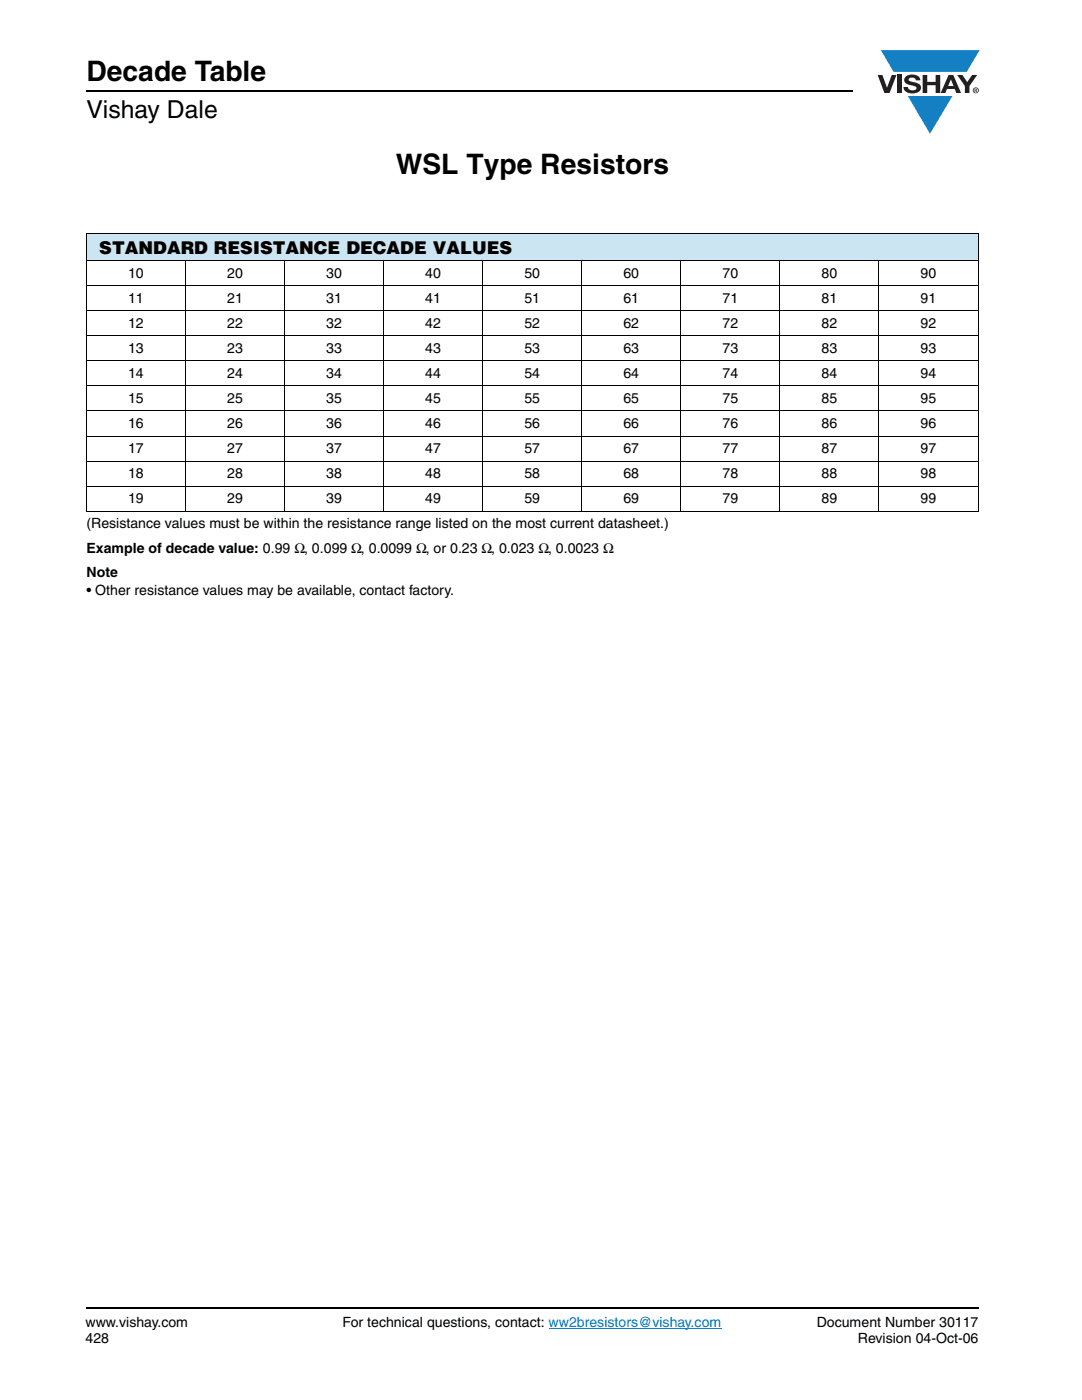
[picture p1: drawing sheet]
<svg xmlns="http://www.w3.org/2000/svg" width="216mm" height="279mm" viewBox="0 0 216 279" stroke-linecap="round" stroke-linejoin="round" font-family="sans-serif">
<defs><g id="words">
<g font-size="5.6">
<text x="17.3" y="16.1">Decade Table</text>
<text x="79" y="34.8">WSL Type Resistors</text>
</g>
<text font-size="4.9" x="17.3" y="23.6">Vishay Dale</text>
<text font-size="3.5" x="19.8" y="50.7">STANDARD RESISTANCE DECADE VALUES</text>
<g font-size="2.8">
<text x="25.6" y="55.4">10</text>
<text x="45.3" y="55.4">20</text>
<text x="65.1" y="55.4">30</text>
<text x="84.9" y="55.4">40</text>
<text x="104.6" y="55.4">50</text>
<text x="124.4" y="55.4">60</text>
<text x="144.2" y="55.4">70</text>
<text x="163.9" y="55.4">80</text>
<text x="183.7" y="55.4">90</text>
<text x="25.6" y="60.4">11</text>
<text x="25.6" y="65.4">12</text>
<text x="45.3" y="60.4">21</text>
<text x="45.3" y="65.4">22</text>
<text x="65.1" y="60.4">31</text>
<text x="65.1" y="65.4">32</text>
<text x="84.9" y="60.4">41</text>
<text x="84.9" y="65.4">42</text>
<text x="104.6" y="60.4">51</text>
<text x="104.6" y="65.4">52</text>
<text x="124.4" y="60.4">61</text>
<text x="124.4" y="65.4">62</text>
<text x="144.2" y="60.4">71</text>
<text x="144.2" y="65.4">72</text>
<text x="163.9" y="60.4">81</text>
<text x="163.9" y="65.4">82</text>
<text x="183.7" y="60.4">91</text>
<text x="183.7" y="65.4">92</text>
<text x="25.6" y="70.4">13</text>
<text x="45.3" y="70.4">23</text>
<text x="65.1" y="70.4">33</text>
<text x="84.9" y="70.4">43</text>
<text x="104.6" y="70.4">53</text>
<text x="124.4" y="70.4">63</text>
<text x="144.2" y="70.4">73</text>
<text x="163.9" y="70.4">83</text>
<text x="183.7" y="70.4">93</text>
<text x="25.6" y="75.4">14</text>
<text x="45.3" y="75.4">24</text>
<text x="65.1" y="75.4">34</text>
<text x="84.9" y="75.4">44</text>
<text x="104.6" y="75.4">54</text>
<text x="124.4" y="75.4">64</text>
<text x="144.2" y="75.4">74</text>
<text x="163.9" y="75.4">84</text>
<text x="183.7" y="75.4">94</text>
<text x="25.6" y="80.4">15</text>
<text x="45.3" y="80.4">25</text>
<text x="65.1" y="80.4">35</text>
<text x="84.9" y="80.4">45</text>
<text x="104.6" y="80.4">55</text>
<text x="124.4" y="80.4">65</text>
<text x="144.2" y="80.4">75</text>
<text x="163.9" y="80.4">85</text>
<text x="183.7" y="80.4">95</text>
<text x="25.6" y="85.4">16</text>
<text x="45.3" y="85.4">26</text>
<text x="65.1" y="85.4">36</text>
<text x="84.9" y="85.4">46</text>
<text x="104.6" y="85.4">56</text>
<text x="124.4" y="85.4">66</text>
<text x="144.2" y="85.4">76</text>
<text x="163.9" y="85.4">86</text>
<text x="183.7" y="85.4">96</text>
<text x="25.6" y="90.4">17</text>
<text x="25.6" y="95.4">18</text>
<text x="45.3" y="90.4">27</text>
<text x="45.3" y="95.4">28</text>
<text x="65.1" y="90.4">37</text>
<text x="65.1" y="95.4">38</text>
<text x="84.9" y="90.4">47</text>
<text x="84.9" y="95.4">48</text>
<text x="104.6" y="90.4">57</text>
<text x="104.6" y="95.4">58</text>
<text x="124.4" y="90.4">67</text>
<text x="124.4" y="95.4">68</text>
<text x="144.2" y="90.4">77</text>
<text x="144.2" y="95.4">78</text>
<text x="163.9" y="90.4">87</text>
<text x="163.9" y="95.4">88</text>
<text x="183.7" y="90.4">97</text>
<text x="183.7" y="95.4">98</text>
<text x="25.6" y="100.4">19</text>
<text x="45.3" y="100.4">29</text>
<text x="65.1" y="100.4">39</text>
<text x="84.9" y="100.4">49</text>
<text x="104.6" y="100.4">59</text>
<text x="124.4" y="100.4">69</text>
<text x="144.2" y="100.4">79</text>
<text x="163.9" y="100.4">89</text>
<text x="183.7" y="100.4">99</text>
<text x="17.3" y="105.4">(Resistance values must be within the resistance range listed on the most current datasheet.)</text>
<text x="17.3" y="110.4">Example of decade value: 0.99 Ω, 0.099 Ω, 0.0099 Ω, or 0.23 Ω, 0.023 Ω, 0.0023 Ω</text>
<text x="17.3" y="115.1">Note</text>
<text x="17.3" y="118.7">• Other resistance values may be available, contact factory.</text>
<text x="17.1" y="268.1">428</text>
<text x="17.1" y="264.8">www.vishay.com</text>
<text x="68.4" y="264.8">For technical questions, contact: ww2bresistors@vishay.com</text>
<text x="163" y="264.8">Document Number 30117</text>
<text x="171.2" y="268.1">Revision 04-Oct-06</text>
</g>
</g></defs>
<path d="M17.3 261h178" fill="none" stroke="#000" stroke-width=".36"/>
<path d="M175.1 10h20.4v16.7h-20.4z" fill="#fff"/>
<g fill="#147fc3">
<path d="M175.8 10h19.7l-2.6 4.4h-3.8h-10.8z"/>
<path d="M181.2 19.2h8.8l-4.4 7.5z"/>
</g>
<g fill="#231f20">
<path d="M175.1 15h1l.9 2.5 .9-2.5h1l-1.4 3.6h-1z"/>
<path d="M179 15h.9v3.6h-.9z"/>
<path d="M180.8 15.3a2.1 2.1 0 0 1 2.7 .3l.1 .4h-.8a.79 .79 0 0 0-.7-.5 .79 .79 0 0 0-.8 .4l.2 .3 1 .2a1.08 1.08 0 0 1 1.3 1.1 1.08 1.08 0 0 1-1.1 1.1 1.73 1.73 0 0 1-2.4-1.2h.9a.96 .96 0 0 0 .8 .6 .96 .96 0 0 0 .9-.4 1.31 1.31 0 0 0-1.2-.6 1.03 1.03 0 0 1-1.1-.6 1.03 1.03 0 0 1 .2-1.1z"/>
<path d="M184.1 15h.9v1.3h1.7v-1.3h.9v3.6h-.9v-1.6h-1.7v1.6h-.9z"/>
<path d="M191 15h1l1 1.4 1-1.4h1l-1.6 2.2v1.4h-.9v-1.4z"/>
<path d="M189.7 15.8l.6 1.4h-1.1zM189.3 15l-1.6 3.6h.9l.4-.8h1.5l.3 .8h1l-1.6-3.6z"/>
<path d="M194.2 18a.5 .5 0 0 1 1 0 .5 .5 0 0 1-1 0zM194.1 18a.6 .6 0 0 0 1.2 0 .6 .6 0 0 0-1.2 0z"/>
<path d="M194.6 17.8h.2v.2h-.2zM194.5 17.7v.7h.1v-.3l.4 .3-.2-.3 .2-.2-.1-.2z"/>
</g>
<path d="M109.5 265.1h34.5" fill="none" stroke="#007ec4" stroke-width=".2"/>
<path d="M17.3 18.2h152.9" fill="none" stroke="#000" stroke-width=".36"/>
<path d="M17.3 46.5h177.9v5.5h-177.9z" fill="#cce5f3"/>
<g fill="none" stroke="#000" stroke-width=".2">
<path d="M17.2 46.5h178M17.2 52h178M17.2 57h178M17.3 46.6v55.3M37 51.9v50.2M56.8 51.9v50.2M76.5 51.9v50.2M96.3 51.9v50.2M116.1 51.9v50.2M135.8 51.9v50.2M155.6 51.9v50.2M175.4 51.9v50.2"/>
<path d="M195.2 46.6v55.3M17.2 62h178M17.2 67h178M17.2 72h178M17.2 77h178M17.2 82h178M17.2 87h178M17.2 92h178M17.2 97h178M17.2 102h178"/>
</g>
<use href="#words"/>
</svg>
